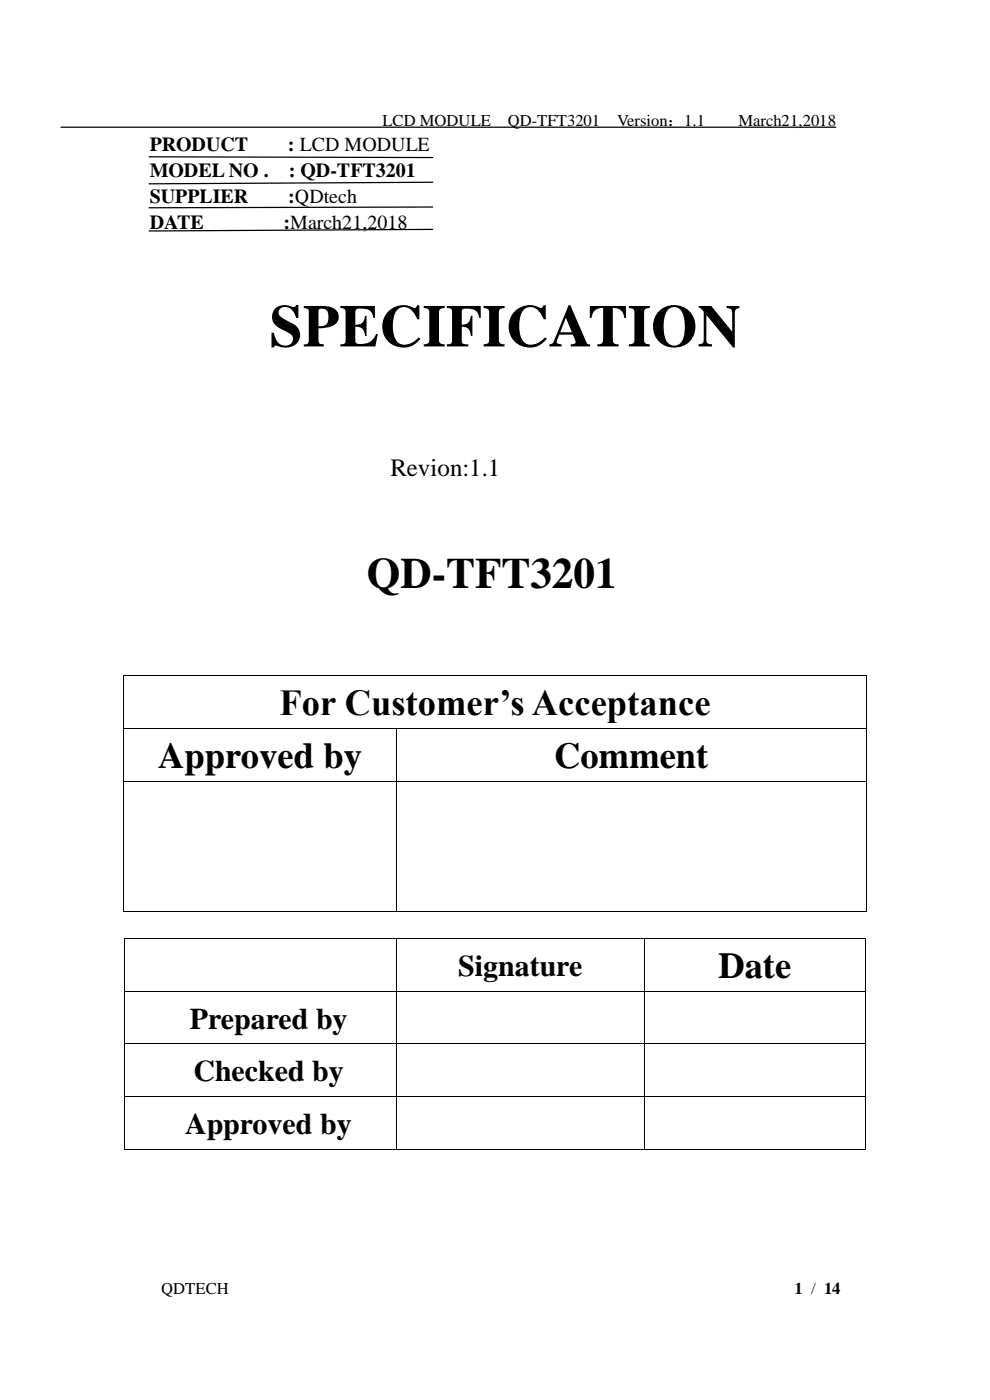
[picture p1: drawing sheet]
<svg xmlns="http://www.w3.org/2000/svg" width="210mm" height="297mm" viewBox="0 0 210 297" stroke-linecap="round" stroke-linejoin="round" font-family="sans-serif">
<defs><g id="words">
<text font-size="12.7" x="57.2" y="73.5">SPECIFICATION</text>
<text font-size="9.2" x="77.8" y="124.6">QD-TFT3201</text>
<g font-size="7.7">
<text x="59.3" y="151.8">For Customer’s Acceptance</text>
<text x="33.6" y="163">Approved by</text>
<text x="117.6" y="163">Comment</text>
<text x="152.4" y="207.5">Date</text>
</g>
<g font-size="6.3">
<text x="97.2" y="207">Signature</text>
<text x="40.3" y="218.2">Prepared by</text>
<text x="41" y="229.4">Checked by</text>
<text x="39.3" y="240.6">Approved by</text>
</g>
<text font-size="5.3" x="82.8" y="101.1">Revion:1.1</text>
<g font-size="4.2">
<text x="31.8" y="32">PRODUCT</text>
<text x="61.1" y="32">: LCD MODULE</text>
<text x="31.8" y="37.5">MODEL NO .</text>
<text x="61.3" y="37.5">: QD-TFT3201</text>
<text x="31.8" y="43">SUPPLIER</text>
<text x="61.2" y="43">:QDtech</text>
<text x="31.8" y="48.5">DATE</text>
<text x="60.2" y="48.5">:March21,2018</text>
</g>
<g font-size="3.5">
<text x="81.2" y="26.7">LCD MODULE</text>
<text x="107.7" y="26.7">QD-TFT3201</text>
<text x="130.9" y="26.7">Version：1.1</text>
<text x="156.6" y="26.7">March21,2018</text>
<text x="34.2" y="274.6">QDTECH</text>
<text x="168.5" y="274.6">1 / 14</text>
</g>
</g></defs>
<path d="M12.9 27h164.4M31.6 33.3l60.2 .1M91.8 38.7l-60.2 .3M91.8 43.9l-60.2 .2M91.8 48.7l-60.2 .3" fill="none" stroke="#000" stroke-width=".26"/>
<g fill="#000">
<path d="M26.2 143.3h.1v.1h-.1z" fill-rule="evenodd"/>
<path d="M26.2 143.3h.1v.1h-.1z" fill-rule="evenodd"/>
<path d="M26.2 154.5h.1v.1h-.1z" fill-rule="evenodd"/>
<path d="M84 154.5h.2v.1h-.2z" fill-rule="evenodd"/>
<path d="M183.7 143.3h.2v.1h-.2z" fill-rule="evenodd"/>
<path d="M183.7 143.3h.2v.1h-.2z" fill-rule="evenodd"/>
<path d="M183.7 154.5h.2v.1h-.2z" fill-rule="evenodd"/>
<path d="M26.2 165.7h.1v.1h-.1z" fill-rule="evenodd"/>
<path d="M84 165.7h.2v.1h-.2z" fill-rule="evenodd"/>
<path d="M183.7 165.7h.2v.1h-.2z" fill-rule="evenodd"/>
<path d="M26.2 193.4h.1v.1h-.1z" fill-rule="evenodd"/>
<path d="M26.2 193.4h.1v.1h-.1z" fill-rule="evenodd"/>
<path d="M26.4 199h.2v.2h-.2z" fill-rule="evenodd"/>
<path d="M26.4 199h.2v.2h-.2z" fill-rule="evenodd"/>
<path d="M84 193.4h.2v.1h-.2z" fill-rule="evenodd"/>
<path d="M84 199h.2v.2h-.2z" fill-rule="evenodd"/>
<path d="M136.6 199h.2v.2h-.2z" fill-rule="evenodd"/>
<path d="M183.5 199h.2v.2h-.2z" fill-rule="evenodd"/>
<path d="M183.5 199h.2v.2h-.2z" fill-rule="evenodd"/>
<path d="M183.7 193.4h.2v.1h-.2z" fill-rule="evenodd"/>
<path d="M183.7 193.4h.2v.1h-.2z" fill-rule="evenodd"/>
<path d="M26.4 210.2h.2v.2h-.2z" fill-rule="evenodd"/>
<path d="M84 210.2h.2v.2h-.2z" fill-rule="evenodd"/>
<path d="M136.6 210.2h.2v.2h-.2z" fill-rule="evenodd"/>
<path d="M183.5 210.2h.2v.2h-.2z" fill-rule="evenodd"/>
<path d="M26.4 221.4h.2v.2h-.2z" fill-rule="evenodd"/>
<path d="M26.4 232.6h.2v.1h-.2z" fill-rule="evenodd"/>
<path d="M84 221.4h.2v.2h-.2z" fill-rule="evenodd"/>
<path d="M84 232.6h.2v.1h-.2z" fill-rule="evenodd"/>
<path d="M136.6 221.4h.2v.2h-.2z" fill-rule="evenodd"/>
<path d="M136.6 232.6h.2v.1h-.2z" fill-rule="evenodd"/>
<path d="M183.5 221.4h.2v.2h-.2z" fill-rule="evenodd"/>
<path d="M183.5 232.6h.2v.1h-.2z" fill-rule="evenodd"/>
<path d="M26.4 243.8h.2v.2h-.2z" fill-rule="evenodd"/>
<path d="M26.4 243.8h.2v.2h-.2z" fill-rule="evenodd"/>
<path d="M84 243.8h.2v.2h-.2z" fill-rule="evenodd"/>
<path d="M136.6 243.8h.2v.2h-.2z" fill-rule="evenodd"/>
<path d="M183.5 243.8h.2v.2h-.2z" fill-rule="evenodd"/>
<path d="M183.5 243.8h.2v.2h-.2z" fill-rule="evenodd"/>
</g>
<g fill="none" stroke="#000" stroke-width=".21">
<path d="M26.3 143.4v11.1M26.3 154.6v11.1M26.3 143.4h157.4M26.3 154.5h57.7M84.1 154.6v11.1M84.2 154.5h99.5M183.8 143.4v11.1M183.8 154.6v11.1M26.3 165.8v27.6M26.3 165.8h57.7M84.1 165.8v27.6M84.2 165.8h99.5"/>
<path d="M183.8 165.8v27.6M26.3 193.4h57.7M26.5 199.2v11M26.6 199.1h57.4M84.1 199.2v11M84.2 193.4h99.5M84.2 199.1h52.4M136.7 199.2v11M136.8 199.1h46.7M183.6 199.2v11M26.5 210.4v11M26.6 210.3h57.4"/>
<path d="M84.1 210.4v11M84.2 210.3h52.4M136.7 210.4v11M136.8 210.3h46.7M183.6 210.4v11M26.5 221.6v11M26.5 232.7v11.1M26.6 221.5h57.4M26.6 232.7h57.4M84.1 221.6v11M84.1 232.7v11.1M84.2 221.5h52.4"/>
<path d="M84.2 232.7h52.4M136.7 221.6v11M136.7 232.7v11.1M136.8 221.5h46.7M136.8 232.7h46.7M183.6 221.6v11M183.6 232.7v11.1M26.6 243.9h57.4M84.2 243.9h52.4M136.8 243.9h46.7"/>
</g>
<use href="#words"/>
</svg>
